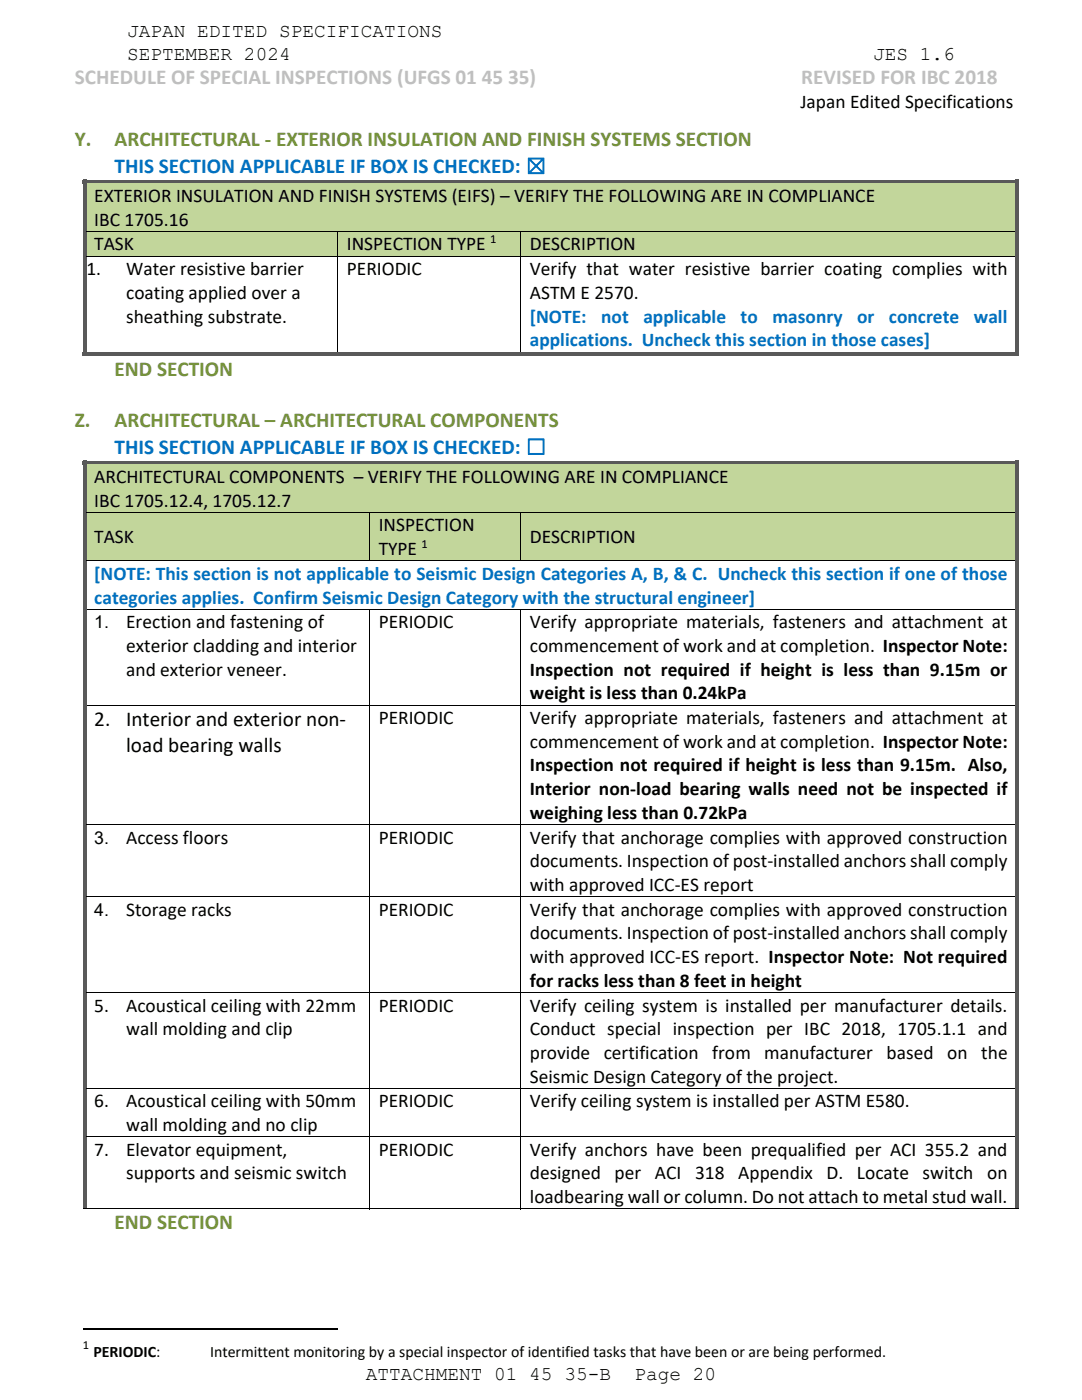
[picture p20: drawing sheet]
<svg xmlns="http://www.w3.org/2000/svg" width="216mm" height="279mm" viewBox="0 0 216 279" stroke-linecap="round" stroke-linejoin="round" font-family="sans-serif">
<defs><g id="words">
<g font-size="4.2" fill="#bfbfbf">
<text x="14.9" y="16.7">SCHEDULE OF SPECIAL INSPECTIONS (UFGS 01</text>
<text x="96.2" y="16.7">45</text>
<text x="101.4" y="16.7">35)</text>
<text x="159.9" y="16.7">REVISED FOR IBC 2018</text>
</g>
<g font-size="4.2" fill="#76923c">
<text x="14.9" y="29.2">Y.</text>
<text x="22.9" y="29.2">ARCHITECTURAL ‐ EXTERIOR INSULATION AND FINISH SYSTEMS SECTION</text>
<text x="22.9" y="75">END SECTION</text>
<text x="14.9" y="85.3">Z.</text>
<text x="22.9" y="85.3">ARCHITECTURAL – ARCHITECTURAL COMPONENTS</text>
<text x="22.9" y="245.4">END SECTION</text>
</g>
<g font-size="4.2" fill="#0070c0">
<text x="22.9" y="34.6">THIS SECTION APPLICABLE IF BOX IS CHECKED: ☒</text>
<text x="22.9" y="90.7">THIS SECTION APPLICABLE IF BOX IS CHECKED: ☐</text>
</g>
<g font-size="4.2">
<text x="18.8" y="144.8">2.</text>
<text x="25.2" y="144.8">Interior and exterior non‐</text>
<text x="25.2" y="150">load bearing walls</text>
</g>
<g font-size="3.9">
<text x="25.4" y="12">SEPTEMBER 2024</text>
<text x="25.4" y="7.3">JAPAN EDITED SPECIFICATIONS</text>
<text x="174.2" y="12">JES 1.6</text>
<text x="159.7" y="21.5">Japan Edited Specifications</text>
<text x="18.8" y="40.3">EXTERIOR INSULATION AND FINISH SYSTEMS (EIFS) – VERIFY THE FOLLOWING ARE IN COMPLIANCE</text>
<text x="18.8" y="45.1">IBC 1705.16</text>
<text x="18.8" y="50">TASK</text>
<text x="69.2" y="50">INSPECTION TYPE</text>
<text x="105.7" y="50">DESCRIPTION</text>
<text x="17.2" y="54.9">1.</text>
<text x="25.2" y="54.9">Water resistive barrier</text>
<text x="25.2" y="59.6">coating applied over a</text>
<text x="69.2" y="54.9">PERIODIC</text>
<text x="105.7" y="54.9">Verify that water resistive barrier coating complies with</text>
<text x="105.7" y="59.6">ASTM E 2570.</text>
<text x="25.2" y="64.4">sheathing substrate.</text>
<text x="18.8" y="96.4">ARCHITECTURAL COMPONENTS – VERIFY THE FOLLOWING ARE IN COMPLIANCE</text>
<text x="18.8" y="101.2">IBC 1705.12.4, 1705.12.7</text>
<text x="75.6" y="106.1">INSPECTION</text>
<text x="18.8" y="108.4">TASK</text>
<text x="75.6" y="110.8">TYPE</text>
<text x="105.7" y="108.4">DESCRIPTION</text>
<text x="25.2" y="125.4">Erection and fastening of</text>
<text x="75.6" y="125.4">PERIODIC</text>
<text x="105.7" y="125.4">Verify appropriate materials, fasteners and attachment at</text>
<text x="25.2" y="130.1">exterior cladding and interior</text>
<text x="105.7" y="130.1">commencement of work and at completion. Inspector Note:</text>
<text x="25.2" y="134.8">and exterior veneer.</text>
<text x="105.7" y="134.8">Inspection not required if height is less than 9.15m or</text>
<text x="105.7" y="139.6">weight is less than 0.24kPa</text>
<text x="75.6" y="144.5">PERIODIC</text>
<text x="105.7" y="144.5">Verify appropriate materials, fasteners and attachment at</text>
<text x="105.7" y="149.2">commencement of work and at completion. Inspector Note:</text>
<text x="105.7" y="154">Inspection not required if height is less than 9.15m. Also,</text>
<text x="105.7" y="158.7">Interior non‐load bearing walls need not be inspected if</text>
<text x="105.7" y="163.4">weighing less than 0.72kPa</text>
<text x="25.2" y="168.4">Access floors</text>
<text x="75.6" y="168.4">PERIODIC</text>
<text x="105.7" y="168.4">Verify that anchorage complies with approved construction</text>
<text x="105.7" y="173.1">documents. Inspection of post‐installed anchors shall comply</text>
<text x="105.7" y="177.8">with approved ICC‐ES report</text>
<text x="25.2" y="182.7">Storage racks</text>
<text x="75.6" y="182.7">PERIODIC</text>
<text x="105.7" y="182.7">Verify that anchorage complies with approved construction</text>
<text x="105.7" y="187.5">documents. Inspection of post‐installed anchors shall comply</text>
<text x="105.7" y="197">for racks less than 8 feet in height</text>
<text x="105.7" y="192.2">with approved ICC‐ES report. Inspector Note: Not required</text>
<text x="18.8" y="201.9">5.</text>
<text x="25.2" y="201.9">Acoustical ceiling with 22mm</text>
<text x="75.6" y="201.9">PERIODIC</text>
<text x="105.7" y="201.9">Verify ceiling system is installed per manufacturer details.</text>
<text x="25.2" y="206.6">wall molding and clip</text>
<text x="105.7" y="206.6">Conduct special inspection per IBC 2018, 1705.1.1 and</text>
<text x="105.7" y="211.3">provide certification from manufacturer based</text>
<text x="189" y="211.3">on the</text>
<text x="18.8" y="221">6.</text>
<text x="25.2" y="221">Acoustical ceiling with 50mm</text>
<text x="75.6" y="221">PERIODIC</text>
<text x="105.7" y="221">Verify ceiling system is installed per ASTM E580.</text>
<text x="105.7" y="216.1">Seismic Design Category of the project.</text>
<text x="25.2" y="225.7">wall molding and no clip</text>
<text x="18.8" y="230.6">7.</text>
<text x="25.2" y="230.6">Elevator equipment,</text>
<text x="75.6" y="230.6">PERIODIC</text>
<text x="105.7" y="230.6">Verify anchors have been prequalified per ACI 355.2 and</text>
<text x="25.2" y="235.4">supports and seismic switch</text>
<text x="105.7" y="235.4">designed</text>
<text x="122.6" y="235.4">per</text>
<text x="130.7" y="235.4">ACI 318</text>
<text x="147.3" y="235.4">Appendix D.</text>
<text x="171" y="235.4">Locate</text>
<text x="184.1" y="235.4">switch</text>
<text x="197" y="235.4">on</text>
<text x="105.7" y="240.1">loadbearing wall or column. Do not attach to metal stud wall.</text>
<text x="73" y="275.3">ATTACHMENT 01 45 35-B</text>
<text x="126.6" y="275.3">Page 20</text>
</g>
<g font-size="3.9" fill="#0070c0">
<text x="105.7" y="64.4">[NOTE:</text>
<text x="120" y="64.4">not</text>
<text x="128.4" y="64.4">applicable</text>
<text x="147.8" y="64.4">to</text>
<text x="154.1" y="64.4">masonry</text>
<text x="171" y="64.4">or</text>
<text x="177.4" y="64.4">concrete</text>
<text x="194.3" y="64.4">wall</text>
<text x="105.7" y="69.1">applications. Uncheck this section in those cases]</text>
<text x="18.8" y="115.7">[NOTE: This section is not applicable to Seismic Design Categories A, B, &amp; C. Uncheck this section if one of those</text>
<text x="18.8" y="120.5">categories applies. Confirm Seismic Design Category with the structural engineer]</text>
</g>
<g font-size="3.5">
<text x="18.8" y="125.4">1.</text>
<text x="18.8" y="168.4">3.</text>
<text x="18.8" y="182.7">4.</text>
</g>
<g font-size="3.2">
<text x="18.6" y="270.7">PERIODIC:</text>
<text x="41.9" y="270.7">Intermittent monitoring by a special inspector of identified tasks that have been or are being performed.</text>
</g>
<g font-size="2.5">
<text x="97.8" y="48.6">1</text>
<text x="84.1" y="109.4">1</text>
<text x="16.5" y="269.3">1</text>
</g>
</g></defs>
<g fill="#c2d69b">
<path d="M17.3 36.6h185.3v9.5h-185.3z"/>
<path d="M18.8 36.6h182.3v4.8h-182.3z"/>
<path d="M18.8 41.4h182.3v4.7h-182.3z"/>
</g>
<g fill="#595959">
<path d="M16.5 35.9h.8v.8h-.8z"/>
<path d="M16.5 35.9h186.1v.7h-186.1z"/>
</g>
<path d="M17.3 36.7h185.3" fill="none" stroke="#c2d69b" stroke-width=".2"/>
<g fill="#595959">
<path d="M202.6 35.9h.7v.8h-.7z"/>
<path d="M202.6 35.9h.7v.7h-.7z"/>
<path d="M16.5 36.7h.8v9.4h-.8z"/>
<path d="M202.6 36.7h.7v9.4h-.7z"/>
</g>
<g fill="#c2d69b">
<path d="M17.3 46.3h49.9v4.7h-49.9z"/>
<path d="M18.8 46.3h46.6v4.7h-46.6z"/>
<path d="M67.4 46.3h36.3v4.7h-36.3z"/>
<path d="M69.2 46.3h32.7v4.7h-32.7z"/>
<path d="M103.9 46.3h98.7v4.7h-98.7z"/>
<path d="M105.7 46.3h95.4v4.7h-95.4z"/>
</g>
<path d="M16.5 46.1h.8v.2h-.8z" fill="#595959"/>
<path d="M17.3 46.2h185.3" fill="none" stroke="#000" stroke-width=".2"/>
<g fill="#595959">
<path d="M202.6 46.1h.7v.2h-.7z"/>
<path d="M16.5 46.3h.8v4.7h-.8z"/>
</g>
<path d="M67.3 46.3v4.7M103.8 46.3v4.7" fill="none" stroke="#000" stroke-width=".2"/>
<g fill="#595959">
<path d="M202.6 46.3h.7v4.7h-.7z"/>
<path d="M16.5 51h.8v.2h-.8z"/>
</g>
<path d="M17.3 51.1h185.3" fill="none" stroke="#000" stroke-width=".2"/>
<g fill="#595959">
<path d="M202.6 51h.7v.2h-.7z"/>
<path d="M16.5 51.2h.8v19.8h-.8z"/>
<path d="M16.5 70.2h50.7v.8h-50.7z"/>
</g>
<path d="M67.3 51.2v19" fill="none" stroke="#000" stroke-width=".2"/>
<path d="M67.2 70.2h36.5v.8h-36.5z" fill="#595959"/>
<path d="M103.8 51.2v19" fill="none" stroke="#000" stroke-width=".2"/>
<g fill="#595959">
<path d="M103.7 70.2h98.9v.8h-98.9z"/>
<path d="M202.6 51.2h.7v19.8h-.7z"/>
<path d="M202.6 70.2h.7v.8h-.7z"/>
</g>
<g fill="#c2d69b">
<path d="M17.3 92.7h185.3v9.5h-185.3z"/>
<path d="M18.8 92.7h182.3v4.8h-182.3z"/>
<path d="M18.8 97.5h182.3v4.7h-182.3z"/>
</g>
<g fill="#595959">
<path d="M16.5 91.9h.8v.9h-.8z"/>
<path d="M16.5 91.9h186.1v.8h-186.1z"/>
</g>
<path d="M17.3 92.7h185.3" fill="none" stroke="#c2d69b" stroke-width=".2"/>
<g fill="#595959">
<path d="M202.6 91.9h.7v.9h-.7z"/>
<path d="M202.6 91.9h.7v.8h-.7z"/>
<path d="M16.5 92.8h.8v9.4h-.8z"/>
<path d="M202.6 92.8h.7v9.4h-.7z"/>
</g>
<g fill="#c2d69b">
<path d="M17.3 102.4h56.3v9.5h-56.3z"/>
<path d="M18.8 104.8h53v4.7h-53z"/>
<path d="M73.7 102.4h30v9.5h-30z"/>
<path d="M75.6 102.4h26.3v4.7h-26.3z"/>
<path d="M75.6 107.1h26.3v4.8h-26.3z"/>
<path d="M103.9 102.4h98.7v9.5h-98.7z"/>
<path d="M105.7 104.8h95.4v4.7h-95.4z"/>
</g>
<path d="M16.5 102.2h.8v.2h-.8z" fill="#595959"/>
<path d="M17.3 102.3h185.3" fill="none" stroke="#000" stroke-width=".2"/>
<g fill="#595959">
<path d="M202.6 102.2h.7v.2h-.7z"/>
<path d="M16.5 102.4h.8v9.5h-.8z"/>
</g>
<path d="M73.7 102.4v9.5M103.8 102.4v9.5" fill="none" stroke="#000" stroke-width=".2"/>
<path d="M202.6 102.4h.7v9.5h-.7z" fill="#595959"/>
<g fill="#fff">
<path d="M17.3 112h185.3v9.5h-185.3z"/>
<path d="M18.8 112h182.3v4.8h-182.3z"/>
<path d="M18.8 116.8h182.3v4.7h-182.3z"/>
</g>
<path d="M16.5 111.9h.8v.1h-.8z" fill="#595959"/>
<path d="M17.3 112h185.3" fill="none" stroke="#000" stroke-width=".2"/>
<g fill="#595959">
<path d="M202.6 111.9h.7v.1h-.7z"/>
<path d="M16.5 112h.8v9.5h-.8z"/>
<path d="M202.6 112h.7v9.5h-.7z"/>
<path d="M16.5 121.5h.8v.2h-.8z"/>
</g>
<path d="M17.3 121.6h185.3" fill="none" stroke="#000" stroke-width=".2"/>
<g fill="#595959">
<path d="M202.6 121.5h.7v.2h-.7z"/>
<path d="M16.5 121.7h.8v18.9h-.8z"/>
</g>
<path d="M73.7 121.7v18.9M103.8 121.7v18.9" fill="none" stroke="#000" stroke-width=".2"/>
<g fill="#595959">
<path d="M202.6 121.7h.7v18.9h-.7z"/>
<path d="M16.5 140.6h.8v.2h-.8z"/>
</g>
<path d="M17.3 140.7h185.3" fill="none" stroke="#000" stroke-width=".2"/>
<g fill="#595959">
<path d="M202.6 140.6h.7v.2h-.7z"/>
<path d="M16.5 140.8h.8v23.7h-.8z"/>
</g>
<path d="M73.7 140.8v23.7M103.8 140.8v23.7" fill="none" stroke="#000" stroke-width=".2"/>
<g fill="#595959">
<path d="M202.6 140.8h.7v23.7h-.7z"/>
<path d="M16.5 164.5h.8v.2h-.8z"/>
</g>
<path d="M17.3 164.6h185.3" fill="none" stroke="#000" stroke-width=".2"/>
<g fill="#595959">
<path d="M202.6 164.5h.7v.2h-.7z"/>
<path d="M16.5 164.7h.8v14.2h-.8z"/>
</g>
<path d="M73.7 164.7v14.2M103.8 164.7v14.2" fill="none" stroke="#000" stroke-width=".2"/>
<g fill="#595959">
<path d="M202.6 164.7h.7v14.2h-.7z"/>
<path d="M16.5 178.9h.8v.1h-.8z"/>
</g>
<path d="M17.3 179h185.3" fill="none" stroke="#000" stroke-width=".2"/>
<g fill="#595959">
<path d="M202.6 178.9h.7v.1h-.7z"/>
<path d="M16.5 179h.8v19h-.8z"/>
</g>
<path d="M73.7 179v19M103.8 179v19" fill="none" stroke="#000" stroke-width=".2"/>
<g fill="#595959">
<path d="M202.6 179h.7v19h-.7z"/>
<path d="M16.5 198h.8v.2h-.8z"/>
</g>
<path d="M17.3 198.1h185.3" fill="none" stroke="#000" stroke-width=".2"/>
<g fill="#595959">
<path d="M202.6 198h.7v.2h-.7z"/>
<path d="M16.5 198.2h.8v18.9h-.8z"/>
</g>
<path d="M73.7 198.2v18.9M103.8 198.2v18.9" fill="none" stroke="#000" stroke-width=".2"/>
<g fill="#595959">
<path d="M202.6 198.2h.7v18.9h-.7z"/>
<path d="M16.5 217.1h.8v.2h-.8z"/>
</g>
<path d="M17.3 217.2h185.3" fill="none" stroke="#000" stroke-width=".2"/>
<g fill="#595959">
<path d="M202.6 217.1h.7v.2h-.7z"/>
<path d="M16.5 217.3h.8v9.5h-.8z"/>
</g>
<path d="M73.7 217.3v9.5M103.8 217.3v9.5" fill="none" stroke="#000" stroke-width=".2"/>
<g fill="#595959">
<path d="M202.6 217.3h.7v9.5h-.7z"/>
<path d="M16.5 226.8h.8v.1h-.8z"/>
</g>
<path d="M17.3 226.9h185.3" fill="none" stroke="#000" stroke-width=".2"/>
<g fill="#595959">
<path d="M202.6 226.8h.7v.1h-.7z"/>
<path d="M16.5 226.9h.8v14.3h-.8z"/>
</g>
<path d="M73.7 226.9v14.4M103.8 226.9v14.4M16.5 241.3h57.1M73.7 241.3h30M103.9 241.3h98.7" fill="none" stroke="#000" stroke-width=".2"/>
<path d="M202.6 226.9h.7v14.3h-.7z" fill="#595959"/>
<path d="M202.6 241.2h.7v.1h-.7z" fill="#000"/>
<path d="M16.5 265.1h50.8" fill="none" stroke="#000" stroke-width=".25"/>
<use href="#words"/>
</svg>
